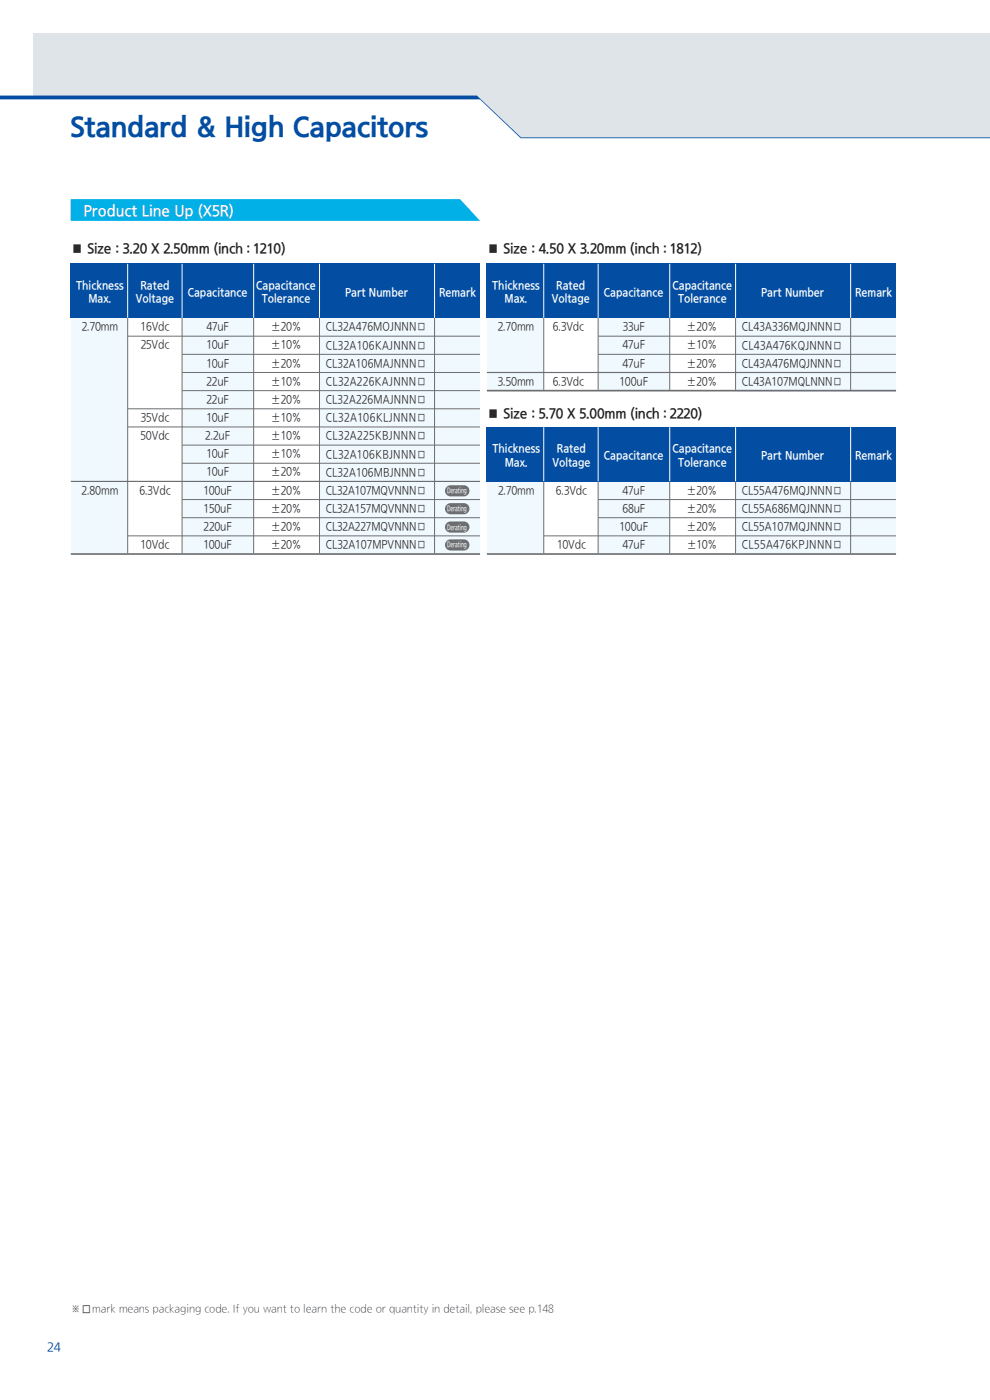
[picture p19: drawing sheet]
<svg xmlns="http://www.w3.org/2000/svg" width="210mm" height="297mm" viewBox="0 0 210 297" stroke-linecap="round" stroke-linejoin="round" font-family="sans-serif">
<defs><g id="words">
<text font-size="6.3" fill="#034ea2" x="15" y="29.2">Standard &amp; High Capacitors</text>
<text font-size="3.5" fill="#fff" x="17.7" y="46">Product Line Up (X5R)</text>
<g font-size="3.2" fill="#231f20">
<text x="15" y="53.8">■ Size : 3.20 X 2.50mm (inch : 1210)</text>
<text x="103.3" y="53.8">■ Size : 4.50 X 3.20mm (inch : 1812)</text>
<text x="103.3" y="88.9">■ Size : 5.70 X 5.00mm (inch : 2220)</text>
</g>
<text font-size="2.8" fill="#231f20" x="17.1" y="278.7">□</text>
<text font-size="2.8" fill="#00377b" x="10" y="286.7">24</text>
<g font-size="2.6" fill="#fff">
<text x="16.2" y="61.5">Thickness</text>
<text x="18.8" y="64.3">Max.</text>
<text x="28.8" y="64.3">Voltage</text>
<text x="29.8" y="61.5">Rated</text>
<text x="39.8" y="63">Capacitance</text>
<text x="54.3" y="61.5">Capacitance</text>
<text x="55.5" y="64.3">Tolerance</text>
<text x="73.2" y="63">Part Number</text>
<text x="93.1" y="63">Remark</text>
<text x="104.4" y="61.5">Thickness</text>
<text x="107" y="64.3">Max.</text>
<text x="117" y="64.3">Voltage</text>
<text x="118" y="61.5">Rated</text>
<text x="128.1" y="63">Capacitance</text>
<text x="142.7" y="61.5">Capacitance</text>
<text x="143.8" y="64.3">Tolerance</text>
<text x="161.5" y="63">Part Number</text>
<text x="181.4" y="63">Remark</text>
<text x="104.5" y="96.2">Thickness</text>
<text x="107.1" y="99">Max.</text>
<text x="117.2" y="99">Voltage</text>
<text x="118.1" y="96.2">Rated</text>
<text x="128.1" y="97.7">Capacitance</text>
<text x="142.7" y="96.2">Capacitance</text>
<text x="143.8" y="99">Tolerance</text>
<text x="161.5" y="97.7">Part Number</text>
<text x="181.4" y="97.7">Remark</text>
</g>
<g font-size="2.6" fill="#231f20">
<text x="17.4" y="70.3">2.70mm</text>
<text x="29.8" y="70.3">16Vdc</text>
<text x="43.8" y="70.3">47uF</text>
<text x="57.4" y="70.3">±20%</text>
<text x="69.1" y="70.3">CL32A476MOJNNN□</text>
<text x="105.6" y="70.3">2.70mm</text>
<text x="117.3" y="70.3">6.3Vdc</text>
<text x="132.1" y="70.3">33uF</text>
<text x="145.6" y="70.3">±20%</text>
<text x="157.3" y="70.3">CL43A336MQJNNN□</text>
<text x="29.9" y="74.1">25Vdc</text>
<text x="43.8" y="74.1">10uF</text>
<text x="43.8" y="78">10uF</text>
<text x="57.4" y="78">±20%</text>
<text x="57.5" y="74.1">±10%</text>
<text x="69.1" y="74.2">CL32A106KAJNNN□</text>
<text x="132" y="74.1">47uF</text>
<text x="132" y="78">47uF</text>
<text x="145.6" y="78">±20%</text>
<text x="145.7" y="74.1">±10%</text>
<text x="157.3" y="74.2">CL43A476KQJNNN□</text>
<text x="43.8" y="81.8">22uF</text>
<text x="57.5" y="81.8">±10%</text>
<text x="69.1" y="78">CL32A106MAJNNN□</text>
<text x="69.1" y="81.9">CL32A226KAJNNN□</text>
<text x="105.6" y="81.8">3.50mm</text>
<text x="117.3" y="81.8">6.3Vdc</text>
<text x="131.4" y="81.8">100uF</text>
<text x="145.6" y="81.8">±20%</text>
<text x="157.3" y="78">CL43A476MQJNNN□</text>
<text x="157.3" y="81.9">CL43A107MQLNNN□</text>
<text x="29.9" y="89.5">35Vdc</text>
<text x="43.8" y="89.5">10uF</text>
<text x="43.8" y="85.7">22uF</text>
<text x="57.4" y="85.7">±20%</text>
<text x="57.5" y="89.5">±10%</text>
<text x="69.1" y="85.7">CL32A226MAJNNN□</text>
<text x="69.1" y="89.6">CL32A106KLJNNN□</text>
<text x="29.8" y="93.3">50Vdc</text>
<text x="43.6" y="93.4">2.2uF</text>
<text x="57.5" y="93.4">±10%</text>
<text x="69.1" y="93.4">CL32A225KBJNNN□</text>
<text x="43.8" y="97.2">10uF</text>
<text x="43.8" y="101.1">10uF</text>
<text x="57.4" y="101.1">±20%</text>
<text x="57.5" y="97.2">±10%</text>
<text x="69.1" y="97.3">CL32A106KBJNNN□</text>
<text x="69.1" y="101.1">CL32A106MBJNNN□</text>
<text x="17.3" y="104.9">2.80mm</text>
<text x="29.6" y="104.9">6.3Vdc</text>
<text x="43.1" y="104.9">100uF</text>
<text x="57.4" y="104.9">±20%</text>
<text x="69.1" y="105">CL32A107MQVNNN□</text>
<text x="105.7" y="104.9">2.70mm</text>
<text x="117.9" y="104.9">6.3Vdc</text>
<text x="132" y="104.9">47uF</text>
<text x="145.7" y="104.9">±20%</text>
<text x="157.4" y="105">CL55A476MQJNNN□</text>
<text x="43.2" y="112.6">220uF</text>
<text x="43.2" y="108.8">150uF</text>
<text x="57.4" y="108.8">±20%</text>
<text x="57.4" y="112.6">±20%</text>
<text x="69.1" y="108.8">CL32A157MQVNNN□</text>
<text x="69.1" y="112.7">CL32A227MQVNNN□</text>
<text x="131.4" y="112.6">100uF</text>
<text x="132" y="108.8">68uF</text>
<text x="145.7" y="108.8">±20%</text>
<text x="145.7" y="112.6">±20%</text>
<text x="157.4" y="108.8">CL55A686MQJNNN□</text>
<text x="157.4" y="112.7">CL55A107MQJNNN□</text>
<text x="29.8" y="116.5">10Vdc</text>
<text x="43.1" y="116.5">100uF</text>
<text x="57.4" y="116.5">±20%</text>
<text x="69.1" y="116.5">CL32A107MPVNNN□</text>
<text x="118.2" y="116.5">10Vdc</text>
<text x="132" y="116.5">47uF</text>
<text x="145.7" y="116.5">±10%</text>
<text x="157.4" y="116.5">CL55A476KPJNNN□</text>
</g>
<g font-size="2.5" fill="#231f20">
<text x="15" y="278.5">※</text>
<text x="19.6" y="278.5">mark means packaging code. If you want to learn the code or quantity in detail, please see p.148</text>
</g>
<g font-size="1.8" fill="#fff">
<text x="94.8" y="104.6">Derating</text>
<text x="94.8" y="108.4">Derating</text>
<text x="94.8" y="112.3">Derating</text>
<text x="94.8" y="116.1">Derating</text>
</g>
</g></defs>
<path d="M7 7h203v22.3h-99.6l-8.9-8.4h-94.5z" fill="#dfe4e8"/>
<path d="M0 20.3h101.2l9.3 8.8h99.5v.2h-99.5l-8.7-8.2h-101.8z" fill="#034ea2"/>
<path d="M15 42.3h82.6l4.2 4.5h-86.8z" fill="#00b0e6"/>
<g fill="#eff9fe">
<path d="M15 67.4h12.1v50h-12.1z"/>
<path d="M38.6 67.4h15.2v50h-15.2z"/>
<path d="M67.8 67.4h34v50.3h-34z"/>
</g>
<path d="M15 56h86.8v11.4h-86.8z" fill="#034ea2"/>
<g fill="none" stroke="#6d6e71" stroke-width=".21">
<path d="M27.1 71.3h74.7M27.1 67.4v50M38.6 75.2h63.2M38.6 79h63.2M38.6 67.4v50M53.8 67.4v50M67.8 67.4v50M92.2 67.4v50M27.1 86.7h74.7M27.1 90.6h74.7M38.6 82.9h63.2M38.6 94.4h63.2"/>
<path d="M38.6 98.3h63.2M27.1 113.7h74.7M38.6 106h63.2M38.6 109.8h63.2"/>
</g>
<path d="M15 102.1h86.8" fill="none" stroke="#6d6e71" stroke-width=".25"/>
<path d="M15 117.5h86.8" fill="none" stroke="#6d6e71" stroke-width=".35"/>
<path d="M27.1 56v11.4M38.6 56v11.4M53.8 56v11.4M67.8 56v11.4M92.2 56v11.4" fill="none" stroke="#fff" stroke-width=".21"/>
<g fill="#eff9fe">
<path d="M103.3 67.4h12v15.3h-12z"/>
<path d="M126.9 67.4h15.2v15.3h-15.2z"/>
<path d="M156 67.4h34.1v15.6h-34.1z"/>
</g>
<path d="M103.3 56h86.8v11.4h-86.8z" fill="#034ea2"/>
<path d="M115.3 67.4v15.3M126.9 71.3h63.2M126.9 75.2h63.2M126.9 67.4v15.3M142.1 67.4v15.3M156 67.4v15.3M180.4 67.4v15.3" fill="none" stroke="#6d6e71" stroke-width=".21"/>
<path d="M103.3 79h86.8" fill="none" stroke="#6d6e71" stroke-width=".25"/>
<path d="M103.3 82.9h86.8" fill="none" stroke="#6d6e71" stroke-width=".35"/>
<path d="M115.3 56v11.4M126.9 56v11.4M142.1 56v11.4M156 56v11.4M180.4 56v11.4" fill="none" stroke="#fff" stroke-width=".21"/>
<g fill="#eff9fe">
<path d="M103.3 102.1h12v15.3h-12z"/>
<path d="M126.9 102.1h15.2v15.3h-15.2z"/>
<path d="M156 102.1h34.1v15.6h-34.1z"/>
</g>
<path d="M103.3 90.6h86.8v11.5h-86.8z" fill="#034ea2"/>
<path d="M115.3 113.7h74.8M115.3 102.1v15.3M126.9 106h63.2M126.9 109.8h63.2M126.9 102.1v15.3M142.1 102.1v15.3M156 102.1v15.3M180.4 102.1v15.3" fill="none" stroke="#6d6e71" stroke-width=".21"/>
<path d="M103.3 117.5h86.8" fill="none" stroke="#6d6e71" stroke-width=".35"/>
<path d="M115.3 90.6v11.5M126.9 90.6v11.5M142.1 90.6v11.5M156 90.6v11.5M180.4 90.6v11.5" fill="none" stroke="#fff" stroke-width=".21"/>
<g fill="#6d6e71">
<path d="M94.6 103.4l.6-.4 .4-.1h2.8a1.18 1.18 0 0 1 1.2 1.2 1.18 1.18 0 0 1-1.2 1.2h-2.8a1.18 1.18 0 0 1-1.1-.6 1.18 1.18 0 0 1 .1-1.3z"/>
<path d="M94.6 107.2l.6-.4 .4-.1h2.8a1.18 1.18 0 0 1 1.2 1.2 1.18 1.18 0 0 1-1.2 1.2h-2.8a1.18 1.18 0 0 1-1.1-.6 1.18 1.18 0 0 1 .1-1.3z"/>
<path d="M94.6 111.1l.6-.4 .4-.1h2.8a1.18 1.18 0 0 1 1.2 1.2 1.18 1.18 0 0 1-1.2 1.2h-2.8a1.18 1.18 0 0 1-1.1-.7 1.18 1.18 0 0 1 .1-1.2z"/>
<path d="M94.6 114.9l.6-.4 .4-.1h2.8a1.18 1.18 0 0 1 1.2 1.2 1.18 1.18 0 0 1-1.2 1.2h-2.8a1.18 1.18 0 0 1-1.1-.7 1.18 1.18 0 0 1 .1-1.2z"/>
</g>
<use href="#words"/>
</svg>
